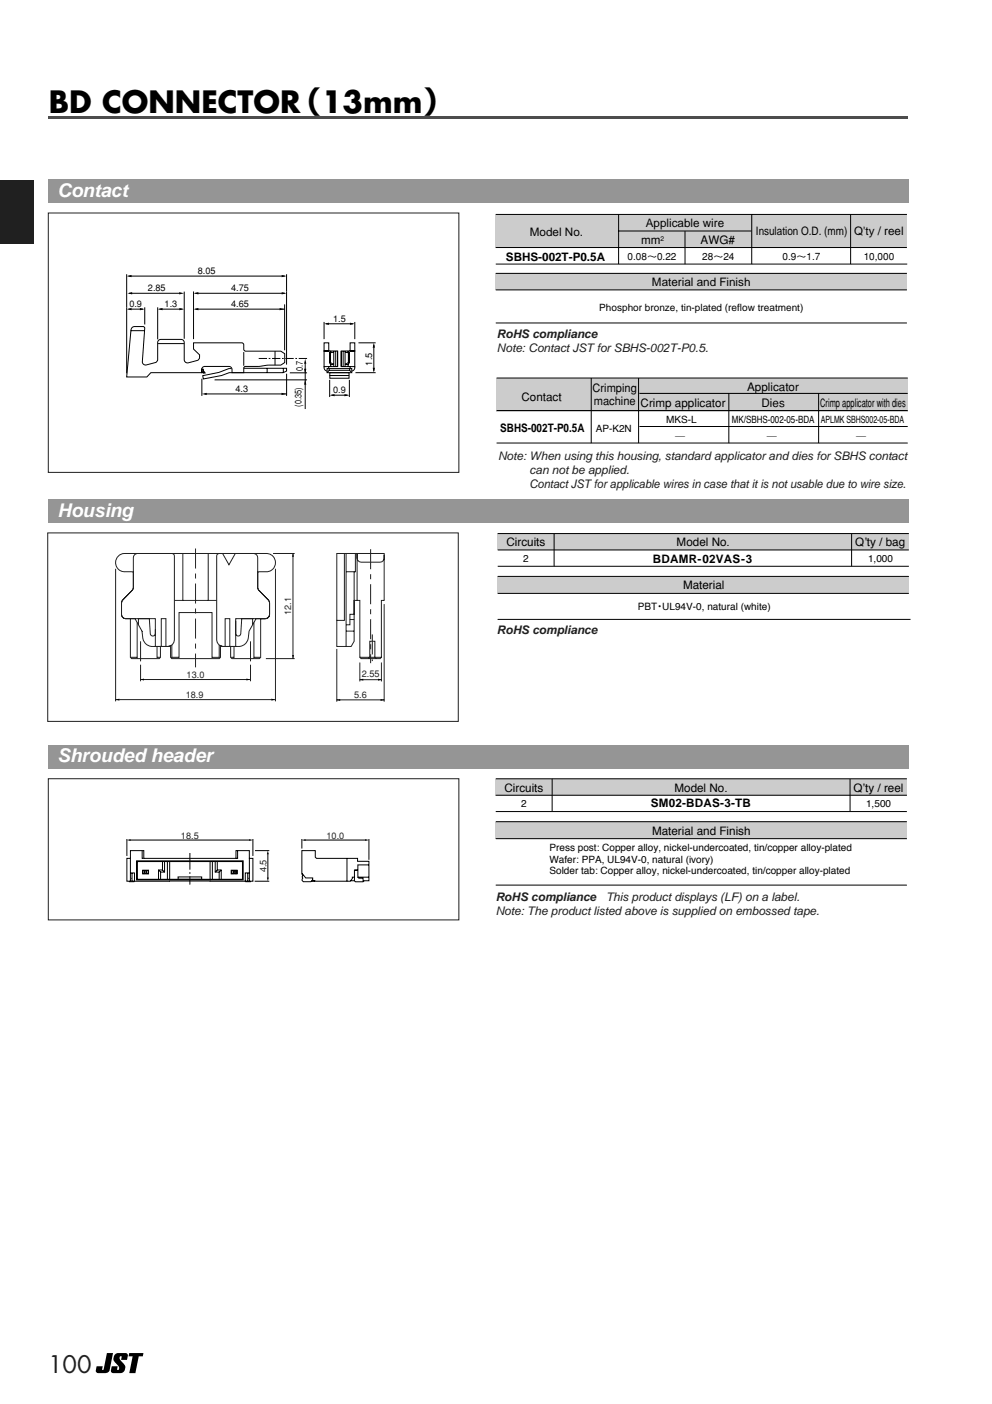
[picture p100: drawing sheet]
<svg xmlns="http://www.w3.org/2000/svg" width="210mm" height="297mm" viewBox="0 0 210 297" stroke-linecap="round" stroke-linejoin="round" font-family="sans-serif">
<defs><g id="words">
<text font-size="6.3" x="10.3" y="23.9">BD CONNECTOR（13mm）</text>
<text font-size="5" fill="#231f20" x="10.2" y="290.5">100</text>
<g font-size="4" fill="#fff">
<text x="12.2" y="41.6">Contact</text>
<text x="12.2" y="109.3">Housing</text>
<text x="12.2" y="161.3">Shrouded header</text>
</g>
<g font-size="2.5">
<text x="112.1" y="49.8">Model No.</text>
<text x="135.7" y="51.5">mm</text>
<text x="136.6" y="48">Applicable wire</text>
<text x="148.2" y="51.5">AWG#</text>
<text x="159.9" y="49.7">Insulation O.D. (mm)</text>
<text x="180.7" y="49.7">Q'ty / reel</text>
<text x="107" y="55.1">SBHS-002T-P0.5A</text>
<text x="137.9" y="60.5">Material and Finish</text>
<text x="125.4" y="82.9">Crimping</text>
<text x="158.1" y="82.6">Applicator</text>
<text x="110.3" y="84.7">Contact</text>
<text x="125.6" y="85.8">machine</text>
<text x="135.6" y="86.1">Crimp applicator</text>
<text x="161.1" y="86.1">Dies</text>
<text x="173.6" y="86.1">Crimp applicator with dies</text>
<text x="105.9" y="91.4">SBHS-002T-P0.5A</text>
<text x="107.2" y="115.5">Circuits</text>
<text x="138.1" y="119.2">BDAMR-02VAS-3</text>
<text x="143.2" y="115.4">Model No.</text>
<text x="181" y="115.6">Q’ty / bag</text>
<text x="144.5" y="124.6">Material</text>
<text x="106.7" y="167.5">Circuits</text>
<text x="142.7" y="167.5">Model No.</text>
<text x="180.6" y="167.5">Q’ty / reel</text>
<text x="137.7" y="170.8">SM02-BDAS-3-TB</text>
<text x="138" y="176.6">Material and Finish</text>
</g>
<g font-size="2.5" fill="#231f20">
<text x="105.2" y="71.5">RoHS compliance</text>
<text x="105.2" y="74.5">Note: Contact JST for SBHS-002T-P0.5.</text>
<text x="105.4" y="97.3">Note: When using this housing, standard applicator and dies for SBHS contact</text>
<text x="112.1" y="100.3">can not be applied.</text>
<text x="112.1" y="103.3">Contact JST for applicable wires in case that it is not usable due to wire size.</text>
<text x="105.2" y="134.2">RoHS compliance</text>
<text x="104.9" y="190.6">RoHS compliance</text>
<text x="128.2" y="190.6">This product displays (LF) on a label.</text>
<text x="104.9" y="193.6">Note: The product listed above is supplied on embossed tape.</text>
</g>
<g font-size="2.1">
<text x="132.8" y="55">0.08～0.22</text>
<text x="148.6" y="55">28～24</text>
<text x="165.6" y="55">0.9～1.7</text>
<text x="182.7" y="55">10,000</text>
<text x="126.8" y="65.7">Phosphor bronze, tin-plated (reflow treatment)</text>
<text x="141" y="89.5">MKS-L</text>
<text x="154.8" y="89.5">MK/SBHS-002-05-BDA</text>
<text x="173.7" y="89.5">APLMK SBHS002-05-BDA</text>
<text x="126.1" y="91.4">AP-K2N</text>
<text x="138.6" y="93">―</text>
<text x="162.3" y="93">―</text>
<text x="181.2" y="93">―</text>
<text x="110.7" y="118.9">2</text>
<text x="183.7" y="118.9">1,000</text>
<text x="135" y="129">PBT・UL94V-0, natural (white)</text>
<text x="110.3" y="170.8">2</text>
<text x="183.3" y="170.8">1,500</text>
<text x="116.3" y="180.1">Press post: Copper alloy, nickel-undercoated, tin/copper alloy-plated</text>
<text x="116.3" y="182.5">Wafer: PPA, UL94V-0, natural (ivory)</text>
<text x="116.3" y="185">Solder tab: Copper alloy, nickel-undercoated, tin/copper alloy-plated</text>
</g>
<g font-size="1.9">
<text x="41.8" y="58">8.05</text>
<text x="27.4" y="65">0.9</text>
<text x="31.3" y="61.7">2.85</text>
<text x="34.8" y="65">1.3</text>
<text x="48.9" y="65">4.65</text>
<text x="48.9" y="61.7">4.75</text>
<text x="70.5" y="68.1">1.5</text>
<text x="78.7" y="77.3" transform="rotate(-90 78.7 77.3)">1.5</text>
<text x="49.8" y="83">4.3</text>
<text x="64.1" y="78.4" transform="rotate(-90 64.1 78.4)">0.7</text>
<text x="70.5" y="83.2">0.9</text>
<text x="63.8" y="86" transform="rotate(-90 63.8 86)">(0.35)</text>
</g>
<g font-size="1.9" fill="#231f20">
<text x="61.6" y="130.1" transform="rotate(-90 61.6 130.1)">12.1</text>
<text x="39.5" y="143.4">13.0</text>
<text x="76.5" y="143.3">2.55</text>
<text x="39.3" y="147.6">18.9</text>
<text x="74.9" y="147.7">5.6</text>
<text x="38.3" y="177.5">18.5</text>
<text x="69.1" y="177.5">10.0</text>
<text x="56.4" y="184.5" transform="rotate(-90 56.4 184.5)">4.5</text>
</g>
<text font-size="1.4" x="139.8" y="51">2</text>
</g></defs>
<path d="M22.6 286.3h1.3l-.7 3.6a.9 .9 0 0 1-.9 .6h-1.5a.49 .49 0 0 1-.5-.6l.1-.8h1.3l-.1 .7h.3zM24.4 286.5l.6-.2h1.6a.49 .49 0 0 1 .4 .6l-.1 .8h-1.3l.1-.7a.48 .48 0 0 0-.5 .4 .48 .48 0 0 0 .4 .5 1.54 1.54 0 0 1 .5 2.4l-.6 .2h-1.5a.49 .49 0 0 1-.5-.6l.1-.8h1.3l-.1 .7a.48 .48 0 0 0 .5-.4 .48 .48 0 0 0-.4-.5 1.54 1.54 0 0 1-.5-2.4zM27.3 286.3h3.1l-.2 .7h-.8l-.8 3.5h-1.2l.7-3.5h-.9z" fill="#000"/>
<path d="M.2 0h192v37h-192z" fill="#fff"/>
<path d="M10.3 24.7h181.9v.5h-181.9z" fill="#4d4d4d"/>
<path d="M26.8 62.6h3.8v2.3h-3.8z" fill="#fff"/>
<g fill="none" stroke="#000" stroke-width=".21">
<path d="M33.4 72.7h5.6M51.6 77.9h9v.6l-.7 .3h-11.4l-1.6 .6-3.9 .8-.1-.7 3.4-.7 2.1-.8h.6M51.6 74.5v2.9M56.5 77.9v.9M58.2 74.3v2.9M60 77.9v.9M68.6 72.5h1v1.8h-1zM68.6 74.3h2.8v3.3h-2.8zM68.6 77.6a.78 .78 0 0 0 .7 .9M69.6 77.6a.56 .56 0 0 0 .5 .7M69.7 74.6h.2v2.1h-.2zM69.9 76.7l.7 .4-.6 .1"/>
<path d="M70.1 74.3l-.4 .3v2.1l.3 .9M70.6 74.3v3.3M70.6 74.5l-.7 .1M71 74.3v3.3M71.4 74.3v3.3M72.2 74.3h2.9v3.3h-2.9zM72.2 74.3v3.3M72.6 74.3v3.3M73 74.3v3.3M73 74.5l.7 .1M73.6 74.3l.3 .3v2.1l-.2 .9M73.7 74.6h.2v2.1h-.2z"/>
<path d="M73.7 76.7l-.7 .4 .7 .1M74.1 72.5h1v1.8h-1zM74.1 77.6a.56 .56 0 0 1-.5 .7M75.1 77.6a.78 .78 0 0 1-.8 .9"/>
</g>
<path d="M69.2 78h5.2v.8h-5.2z" fill="#fff" stroke="#000" stroke-width=".21"/>
<g fill="none" stroke="#000" stroke-width=".21">
<path d="M26.8 58v21M27.2 58.4h33M60.6 58v19.1M27.2 65.4h3M30.6 65v3.7M33.4 65v6.8M33.8 65.4h4.8M39 61.7v10M41 61.7v10.1M41.3 62h18.9M60.2 64.4v9.7M68.6 68.1v3.7"/>
<path d="M69 68.5h5.7M69.7 77.9v.5M69.7 78.4l-.5 .4M69.7 78.4h4.3M69.8 78.8h4.1v1.2h-4.1zM69.8 79.4h4.1M74 77.9v.5M74 78.4l.4 .4M75.1 68.1v3.7M75.2 78.8h4.3M75.9 72.5h3.6M79.1 72.9v5.6"/>
<path d="M42.7 80.1v3.7"/>
</g>
<path d="M26.8 58.4l1-.2v.4zM59.6 58.2l1 .2-1 .2zM26.8 65.4l1-.2v.4zM29.6 65.2l1 .2-1 .2zM33.4 65.4l1-.2v.4zM37.9 65.2l1.1 .2-1.1 .2zM41 62l1-.2v.5zM59.6 61.8l1 .2-1 .3zM68.6 68.5l1-.2v.4zM74 68.3l1.1 .2-1.1 .2zM79.1 72.5l.2 1.1h-.4zM78.9 77.8h.4l-.2 1z" fill="#000"/>
<path d="M69.9 65.7h3.8v2.3h-3.8z" fill="#fff"/>
<path d="M69.8 83.6l1-.2v.4zM72.9 83.4l1 .2-1 .2z" fill="#000"/>
<path d="M69.8 80.4v3.6M70.1 83.6h3.4M73.9 80.4v3.6" fill="none" stroke="#000" stroke-width=".21"/>
<g fill="#fff">
<path d="M76.3 73.8h2.3v3.8h-2.3z"/>
<path d="M34.2 62.6h3.9v2.3h-3.9z"/>
</g>
<path d="M26.9 62l1.1-.2v.5zM37.9 61.8l1.1 .2-1.1 .3zM41 65.4l1-.2v.4zM59.2 65.2l1 .2-1 .2z" fill="#000"/>
<path d="M27.3 62h10.8M41.3 65.4h18.9" fill="none" stroke="#000" stroke-width=".21"/>
<path d="M48.1 62.6h5.4v2.3h-5.4z" fill="#fff"/>
<path d="M64.6 75.9l.2 1.1h-.5zM64.3 78h.5l-.2 1.1zM42.7 83.3l1-.2v.5zM59.6 83.1l1 .2-1 .3zM64.6 80.3l.2 1.1h-.5z" fill="#000"/>
<path d="M27.7 70h2.9M27.9 69.3l.6-.2h1.8l.3 .2-.5 7.2a.69 .69 0 0 0 .9 .7l1.9-.5 .4-.4 .1-3.8a.65 .65 0 0 1 .6-.7h4.3a.65 .65 0 0 1 .7 .7v3.6a.69 .69 0 0 0 .9 .7l1.8-.5a.91 .91 0 0 0 .5-1.2l-1.2-1.2v-1.4l10.4 .1a1.68 1.68 0 0 1 .2 1.5l.4 .2h7.4l.8 .5v1.9l-.8 .5a14.8 14.8 0 0 0-4.3 .3l-3.4 .1-.1 .3v.9h-2.5v-.6a.65 .65 0 0 0-.7-.7h-5.1a.65 .65 0 0 0-.6 .7v.6h-10.8l-.8 1h-4.3l.9-10zM42.7 78.1h.3v.7h-.3zM43 78.5l.4 .4h-.4zM60.6 79.1v4.7M61.3 78.9h3.7M64.6 76.8v9.7M43.3 83.3h17.3M45.4 80.4h19.6" fill="none" stroke="#000" stroke-width=".21"/>
<path d="M65 75.8h-10.3" fill="none" stroke="#000" stroke-width=".21" stroke-dasharray="1.8 .4 .4 .4" stroke-linecap="butt"/>
<path d="M10.2 45.1h86.9v54.8h-86.9z" fill="none" stroke="#231f20" stroke-width=".21"/>
<path d="M104.7 45h88v26h-88z" fill="#fff"/>
<g fill="#ccc">
<path d="M104.9 45.4h87v7h-87z"/>
<path d="M104.9 57.8h87v3.5h-87z"/>
</g>
<path d="M104.9 57.8h87M104.9 45.4h87M104.9 52.4h87M104.9 55.9h87.1M130.9 45.4v10.5M130.9 48.9h28.2M144.9 48.9v7M159.1 45.4v10.5M180 45.4v10.5M104.9 68.3h87M104.9 61.3h87" fill="none" stroke="#000" stroke-width=".21"/>
<path d="M105.1 80h87v7h-87z" fill="#ccc"/>
<path d="M105.1 80h87M125.1 80v13.7M135.1 80v13.7M105.1 86.9h87M105.1 93.7h87M135.3 90.2h56.8M135.3 83.2h56.8M154.2 83.3v10.4M173.2 83.3v10.4" fill="none" stroke="#000" stroke-width=".21"/>
<path d="M10.1 112.7h86.9v39.9h-86.9z" fill="#fff"/>
<g fill="none" stroke="#231f20" stroke-width=".21">
<path d="M10.1 112.7h86.9v39.9h-86.9zM25 117.7l.8-.5 .5-.1h30.1a1.93 1.93 0 0 1 1.9 1.9 1.93 1.93 0 0 1-1.9 2l-1.9 .1 .1 3.4 .8 1a4.6 4.6 0 0 1 1.6 2.1v2.4l-.2 .5-.4 .3-1.2 .1v8.2l-.3 .2h-5.8l-.3-.2v-2.3h-1.6l-.5-.2v2.5l-.3 .2h-10l-.3-.2v-2.5l-.6 .2h-1.6v2.3l-.2 .2h-5.8l-.3-.2v-8.2a1.93 1.93 0 0 1-1.6-.2l-.3-.7 .1-2.8 2.2-2.4 .2-.5v-3.2l-1.9-.1a1.93 1.93 0 0 1-1.7-1.3 1.93 1.93 0 0 1 .4-2zM28.4 117.5l.7-.4h7.3l.5 .3v17.9a1.46 1.46 0 0 1-1.4 1.5h-3.3a2.25 2.25 0 0 1-2.1-2.6l-.1-.7-1.4-2.6-2.3-.1-.4-.3-.2-.5 .1-2.8 2.3-2.6 .1-6.6zM38.7 117.1v9.9M44.1 117.1v9.9M46 117.3l.4-.2h7.2a.91 .91 0 0 1 .9 .9l.1 6.6 2.4 2.7v2.7l-.1 .5-.4 .3-2.3 .1-1.5 2.7a3.1 3.1 0 0 1-1.3 3l-.8 .2h-3.3a1.46 1.46 0 0 1-1.5-1.5v-17.7zM49.8 117.1l-1.4 2.4-1.3-2.4M57.8 117.1h4.6M62 117.1v22.2M71.3 117.1h10v9.9h-.6v12.1l-.3 .2h-4l-.3-.2v-12.1h-1.2v8.7l-.6 1.1h-3zM72.9 117.1v14.2h-1.6M73.2 117.1v19.7"/>
<path d="M75.2 117.1v3.9h-2M81.3 117.4a1.13 1.13 0 0 1-.9 1.5h-4.1a.91 .91 0 0 1-.7-.9v-.9v9.9M24.5 120.3v28.1M27.6 130.9h5.3v5.9h1.2v-5.9h1v5.9M27.6 139.1h1.4M29 131.7v7.6M29.3 132.2v-1.3h2.3l.2 3.2a.54 .54 0 0 0 .6 .5 .54 .54 0 0 0 .5-.6v-.8M33.2 136.8v2.5M33.2 139.1h.7M36.4 136.4v2.7h1.5M36.4 139.1l-.2 .1M37.9 139.3v-9.7h7v9.7"/>
<path d="M45.8 127h-8.9M46.4 136.4v2.7h-1.5M46.4 139.1l.1 .1M48.8 139.1h.7M49.5 136.8v2.5M49.9 131.4v2.6a.54 .54 0 0 0 .5 .6 .54 .54 0 0 0 .5-.5l.2-3.2h2.4v1.3M53.7 131.7v7.6M53.7 139.1h1.5M56.1 130.9h-6.2v5.9h-1.3v-5.9h-1v5.9M56.3 139.3h6.1M58.3 120.3v28.1M71.3 137.3v11.2"/>
<path d="M73.2 133.5h1.7M74 131.1h.9M74.9 121v9h-.9v2.2h-.8M76.1 139.1h4.6M78 139.3l.2-.2v-3.4h1.1v3.4l.3 .2M81.3 127.8v20.7M24.5 148h33.8M29.7 140.6v3.5M29.7 143.8h23.3M53 140.6v3.5M71.3 148.1h10M76.1 140.2v4"/>
<path d="M76.1 143.8h4.6M80.7 140.2v4"/>
</g>
<path d="M41.4 116v25.2M78.4 116.2v24.1M29.7 135.7v4.4M53 135.7v4.4M78.8 134.2v5.7" fill="none" stroke="#231f20" stroke-width=".21" stroke-dasharray="4.2 1.1 1.1 1.1" stroke-linecap="butt"/>
<path d="M62 117l.2 .8h-.4zM61.8 138.6h.4l-.2 .7zM24.5 148l.8-.2v.4zM29.7 143.8l.8-.2v.4zM52.1 143.6l.8 .2-.8 .2zM57.4 147.8l.8 .2-.8 .2zM71.2 148.1l.8-.2v.4zM76.1 143.8l.8-.2v.4zM80 143.6l.8 .2-.8 .2zM80.5 147.9l.8 .2-.8 .2z" fill="#000"/>
<path d="M104.7 112.4h88v20.5h-88z" fill="#fff"/>
<path d="M105.3 112.9h87v3.5h-87z" fill="#ccc"/>
<path d="M105.3 112.9h87M105.3 116.4h87M117.2 112.9v6.9M180.2 112.9v6.9" fill="none" stroke="#000" stroke-width=".21"/>
<path d="M105.3 121.9h87v3.6h-87z" fill="#ccc"/>
<path d="M105.3 119.8h87M105.3 125.5h87M105.3 131h87.4M105.3 121.9h87" fill="none" stroke="#000" stroke-width=".21"/>
<path d="M10.2 164.8h86.9v29.8h-86.9z" fill="#fff"/>
<path d="M10.2 164.8h86.9v29.8h-86.9z" fill="none" stroke="#231f20" stroke-width=".21"/>
<path d="M104.7 164.2h88v24.5h-88z" fill="#fff"/>
<path d="M104.9 164.8h87v3.4h-87z" fill="#ccc"/>
<path d="M104.9 164.8h87M104.9 168.2h87M116.8 164.8v6.9M179.9 164.8v6.9" fill="none" stroke="#000" stroke-width=".21"/>
<path d="M104.9 173.8h87v3.6h-87z" fill="#ccc"/>
<g fill="none" stroke="#000" stroke-width=".21">
<path d="M26.8 177.5v3.6M27.5 177.7h25.4M27.6 180h2.8v1.6h19.5v-1.6h2.9v1.6h.7v4.8h-26.7v-4.8h.8zM30.1 180v1.6h.3M50.3 180v1.6h-.4M53.5 177.5v3.6M54 180h3M63.9 177.5v2M64.5 177.7h12.9M78.1 177.5v4.4M104.9 173.8h87M104.9 177.4h87"/>
<path d="M104.9 171.7h87M27.4 186.4h.9M27.6 184.7h.9v1.7M27.6 181.6v4.8M27.9 184.7v1.7M28.9 182.1h22.6v4.1h-22.6zM29.1 182.3h22.2v3.7h-22.2zM30.2 184.1h1.2v.8h-1.2zM30.2 184.2h.4v.6h-.4zM30.6 184.3h.4M30.6 184.7h.4M31 184.2h.4v.6h-.4z"/>
<path d="M33.5 184.1l.5 .4M34.4 182.3v1.8h-.9v1.9M34.4 184.1l.4 .4M34.8 182.3v2.2h-.8v1.5M35.4 182.3v3.7M35.9 182.3v3.7M44.5 182.3v3.7M44.9 182.3v3.7M45.5 182.3v2.2h.9v1.5M46 182.3v1.8h.8v1.9M46 184.1l-.5 .4M46.8 184.1l-.4 .4"/>
<path d="M48.9 184.1h1.3v.8h-1.3zM49 184.2h.3v.6h-.3zM49.3 184.3h.5M49.3 184.7h.5M49.8 184.2h.3v.6h-.3zM52 186.4h1M52.4 184.7v1.7M52.8 184.7h-.9v1.7M52.8 181.6v4.8M53.9 186.4h3.1M56.7 180.6v5.2M63.9 184.8l.1 .4-.1 1.1 .3 .2h1.6l.4-.4"/>
<path d="M65.9 186.4h.7M73.4 181.6v4.8M74.2 186.3h.8M75 185.6h-.4v.3l-.5 .5h-7.5v-.1h-.4v-.6h-1.5l-.8-1v-4.7h2.8v1.4l.3 .2h8.7v.6h2.4v4.1h-1.3v-.5h-.9l-.2-.2M75 184.1h.7M75.7 183.9l-.1 .2h-.6v2.2l.2 .3h1.6l.2-.3M78.1 183h-2.4v2.6h2.4M104.9 187.3h87"/>
</g>
<path d="M40.2 180.5v6.7" fill="none" stroke="#000" stroke-width=".21" stroke-dasharray="3.5 .5 .4 .5" stroke-linecap="butt"/>
<path d="M26.8 177.7l.8-.2v.4zM52.7 177.5l.8 .2-.8 .2zM63.9 177.7l.7-.2v.4zM77.3 177.5l.8 .2-.8 .2zM56.5 185.7h.4l-.2 .7zM56.7 180l.2 .7h-.4z" fill="#000"/>
<g fill="#fff" stroke="#231f20" stroke-width=".21">
<path d="M27.6 185.8h.3z"/>
<path d="M52.4 185.8h.3z"/>
</g>
<path d="M37.7 185.5h5v.5h-5z" fill="none" stroke="#000" stroke-width=".21"/>
<g fill="#939598">
<path d="M10.2 38h182v5h-182z"/>
<path d="M10.2 105.7h182v5h-182z"/>
<path d="M10.2 157.7h182v5h-182z"/>
</g>
<path d="M0 38h7.2v13.5h-7.2z" fill="#231f20"/>
<use href="#words"/>
</svg>
